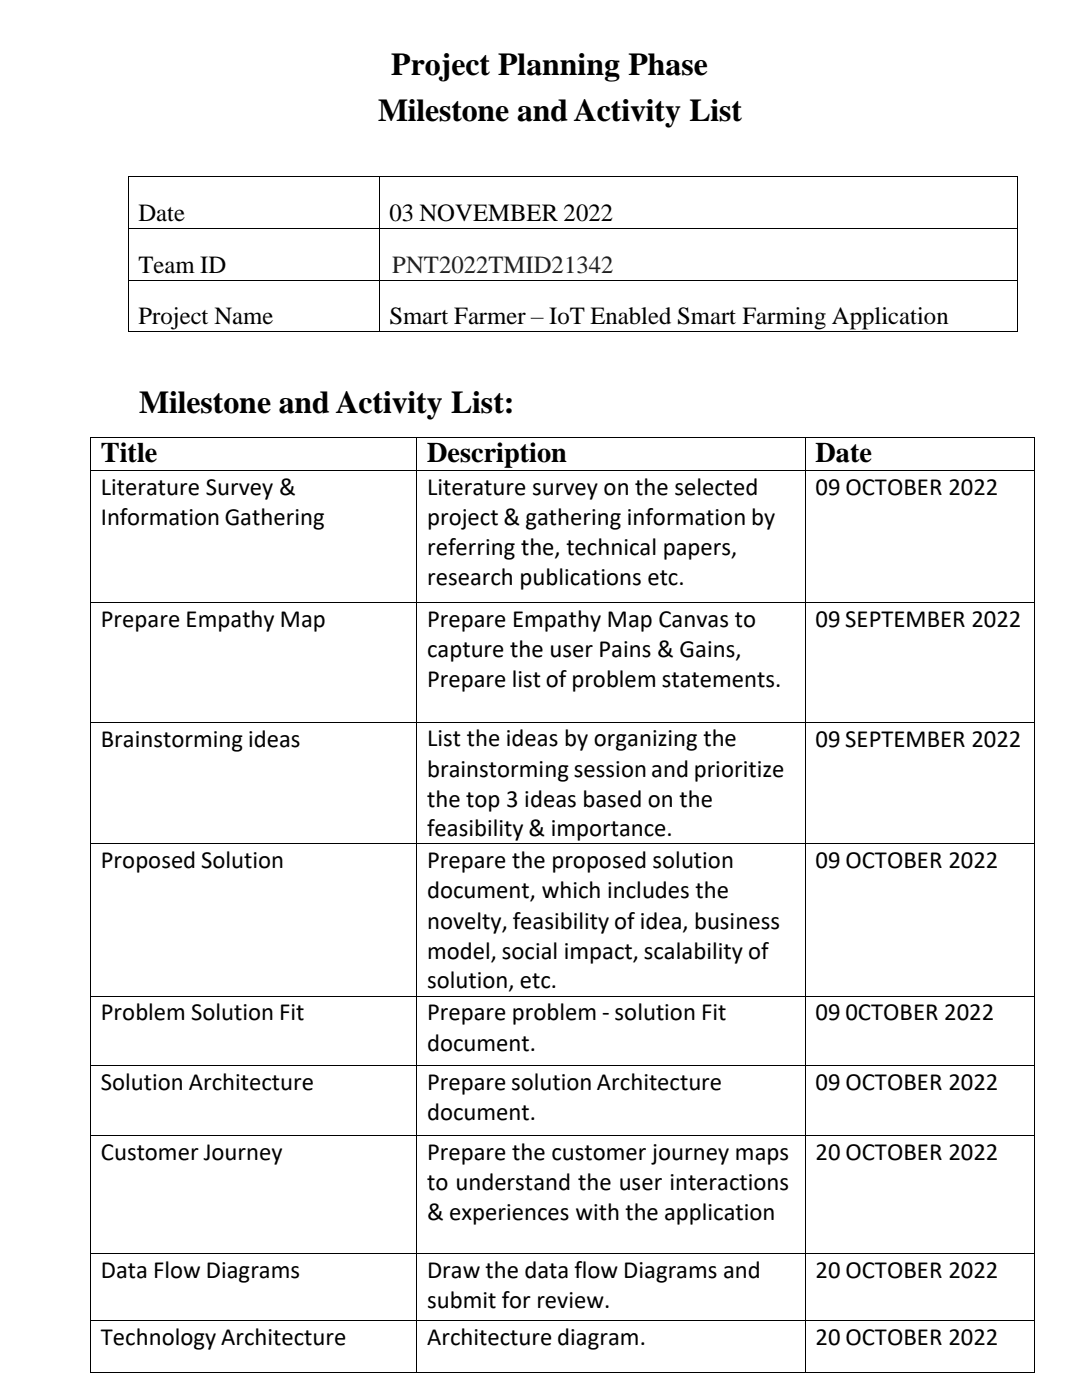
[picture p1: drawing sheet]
<svg xmlns="http://www.w3.org/2000/svg" width="216mm" height="279mm" viewBox="0 0 216 279" stroke-linecap="round" stroke-linejoin="round" font-family="sans-serif">
<defs><g id="words">
<g font-size="6.3">
<text x="78.1" y="15">Project Planning Phase</text>
<text x="75.4" y="24.2">Milestone and Activity List</text>
<text x="27.8" y="82.4">Milestone and Activity List:</text>
</g>
<g font-size="5.7">
<text x="20.1" y="92.3">Title</text>
<text x="85.2" y="92.3">Description</text>
<text x="162.7" y="92.3">Date</text>
</g>
<g font-size="4.9">
<text x="27.6" y="44.1">Date</text>
<text x="77.7" y="44.1">03 NOVEMBER 2022</text>
<text x="27.6" y="54.4">Team ID</text>
<text x="27.6" y="64.6">Project Name</text>
<text x="77.7" y="64.6">Smart Farmer – IoT Enabled Smart Farming Application</text>
<text x="20.1" y="98.8">Literature Survey &amp;</text>
<text x="85.2" y="98.7">Literature survey on the selected</text>
<text x="162.7" y="98.8">09 OCTOBER 2022</text>
<text x="20.1" y="104.8">Information Gathering</text>
<text x="85.2" y="104.8">project &amp; gathering information by</text>
<text x="85.2" y="110.8">referring the, technical papers,</text>
<text x="85.2" y="116.8">research publications etc.</text>
<text x="20.1" y="125.2">Prepare Empathy Map</text>
<text x="85.2" y="125.1">Prepare Empathy Map Canvas to</text>
<text x="162.7" y="125.2">09 SEPTEMBER 2022</text>
<text x="85.2" y="131.2">capture the user Pains &amp; Gains,</text>
<text x="85.2" y="137.2">Prepare list of problem statements.</text>
<text x="20.1" y="149">Brainstorming ideas</text>
<text x="85.2" y="149">List the ideas by organizing the</text>
<text x="162.7" y="149">09 SEPTEMBER 2022</text>
<text x="85.2" y="155">brainstorming session and prioritize</text>
<text x="85.2" y="161">the top 3 ideas based on the</text>
<text x="85.2" y="166.9">feasibility &amp; importance.</text>
<text x="20.1" y="173.3">Proposed Solution</text>
<text x="85.2" y="173.3">Prepare the proposed solution</text>
<text x="162.7" y="173.3">09 OCTOBER 2022</text>
<text x="85.2" y="179.3">document, which includes the</text>
<text x="85.2" y="185.3">novelty, feasibility of idea, business</text>
<text x="85.2" y="191.3">model, social impact, scalability of</text>
<text x="85.2" y="197.2">solution, etc.</text>
<text x="20.1" y="203.7">Problem Solution Fit</text>
<text x="85.2" y="203.6">Prepare problem - solution Fit</text>
<text x="162.7" y="203.7">09</text>
<text x="168.7" y="203.7">0CTOBER 2022</text>
<text x="85.2" y="209.7">document.</text>
<text x="20.1" y="217.5">Solution Architecture</text>
<text x="85.2" y="217.5">Prepare solution Architecture</text>
<text x="162.7" y="217.5">09 OCTOBER 2022</text>
<text x="85.2" y="223.5">document.</text>
<text x="20.1" y="231.5">Customer Journey</text>
<text x="85.2" y="231.4">Prepare the customer journey maps</text>
<text x="162.7" y="231.5">20 OCTOBER 2022</text>
<text x="85.2" y="237.4">to understand the user interactions</text>
<text x="85.2" y="243.5">&amp; experiences with the application</text>
<text x="20.1" y="255.1">Data Flow Diagrams</text>
<text x="85.2" y="255">Draw the data flow Diagrams and</text>
<text x="162.7" y="255.1">20 OCTOBER 2022</text>
<text x="85.2" y="261.1">submit for review.</text>
<text x="20.1" y="268.4">Technology Architecture</text>
<text x="85.2" y="268.4">Architecture diagram.</text>
<text x="162.7" y="268.4">20 OCTOBER 2022</text>
</g>
<text font-size="4.9" fill="#222" x="78.3" y="54.4">PNT2022TMID21342</text>
</g></defs>
<g fill="#000">
<path d="M25.5 35.2h.2v.2h-.2z" fill-rule="evenodd"/>
<path d="M25.5 35.2h.2v.2h-.2z" fill-rule="evenodd"/>
<path d="M75.6 35.2h.2v.2h-.2z" fill-rule="evenodd"/>
<path d="M203 35.2h.2v.2h-.2z" fill-rule="evenodd"/>
<path d="M203 35.2h.2v.2h-.2z" fill-rule="evenodd"/>
</g>
<path d="M25.6 35.4v10.2M25.7 35.3h49.9M75.7 35.4v10.2M75.8 35.3h127.2M203.1 35.4v10.2" fill="none" stroke="#000" stroke-width=".2"/>
<path d="M78.3 49.8h44.1v5.7h-44.1z" fill-rule="evenodd" fill="#fff"/>
<g fill="#000">
<path d="M25.5 45.6h.2v.1h-.2z" fill-rule="evenodd"/>
<path d="M25.5 56h.2v.1h-.2z" fill-rule="evenodd"/>
<path d="M75.6 45.6h.2v.1h-.2z" fill-rule="evenodd"/>
<path d="M75.6 56h.2v.1h-.2z" fill-rule="evenodd"/>
<path d="M203 45.6h.2v.1h-.2z" fill-rule="evenodd"/>
<path d="M203 56h.2v.1h-.2z" fill-rule="evenodd"/>
<path d="M25.5 66h.2v.2h-.2z" fill-rule="evenodd"/>
<path d="M25.5 66h.2v.2h-.2z" fill-rule="evenodd"/>
<path d="M75.6 66h.2v.2h-.2z" fill-rule="evenodd"/>
<path d="M203 66h.2v.2h-.2z" fill-rule="evenodd"/>
<path d="M203 66h.2v.2h-.2z" fill-rule="evenodd"/>
<path d="M17.9 87.3h.2v.1h-.2z" fill-rule="evenodd"/>
<path d="M17.9 87.3h.2v.1h-.2z" fill-rule="evenodd"/>
<path d="M17.9 93.8h.2v.2h-.2z" fill-rule="evenodd"/>
<path d="M83 87.3h.2v.1h-.2z" fill-rule="evenodd"/>
<path d="M83 93.8h.2v.2h-.2z" fill-rule="evenodd"/>
<path d="M160.6 87.3h.2v.1h-.2z" fill-rule="evenodd"/>
<path d="M160.6 93.8h.2v.2h-.2z" fill-rule="evenodd"/>
<path d="M206.3 87.3h.2v.1h-.2z" fill-rule="evenodd"/>
<path d="M206.3 87.3h.2v.1h-.2z" fill-rule="evenodd"/>
<path d="M206.3 93.8h.2v.2h-.2z" fill-rule="evenodd"/>
<path d="M17.9 120.3h.2v.1h-.2z" fill-rule="evenodd"/>
<path d="M83 120.3h.2v.1h-.2z" fill-rule="evenodd"/>
<path d="M160.6 120.3h.2v.1h-.2z" fill-rule="evenodd"/>
<path d="M206.3 120.3h.2v.1h-.2z" fill-rule="evenodd"/>
<path d="M17.9 144.1h.2v.2h-.2z" fill-rule="evenodd"/>
<path d="M83 144.1h.2v.2h-.2z" fill-rule="evenodd"/>
<path d="M160.6 144.1h.2v.2h-.2z" fill-rule="evenodd"/>
<path d="M206.3 144.1h.2v.2h-.2z" fill-rule="evenodd"/>
<path d="M17.9 168.3h.2v.2h-.2z" fill-rule="evenodd"/>
<path d="M83 168.3h.2v.2h-.2z" fill-rule="evenodd"/>
<path d="M160.6 168.3h.2v.2h-.2z" fill-rule="evenodd"/>
<path d="M206.3 168.3h.2v.2h-.2z" fill-rule="evenodd"/>
<path d="M17.9 198.7h.2v.2h-.2z" fill-rule="evenodd"/>
<path d="M83 198.7h.2v.2h-.2z" fill-rule="evenodd"/>
<path d="M160.6 198.7h.2v.2h-.2z" fill-rule="evenodd"/>
<path d="M206.3 198.7h.2v.2h-.2z" fill-rule="evenodd"/>
<path d="M17.9 212.6h.2v.2h-.2z" fill-rule="evenodd"/>
<path d="M83 212.6h.2v.2h-.2z" fill-rule="evenodd"/>
<path d="M160.6 212.6h.2v.2h-.2z" fill-rule="evenodd"/>
<path d="M206.3 212.6h.2v.2h-.2z" fill-rule="evenodd"/>
<path d="M17.9 226.5h.2v.2h-.2z" fill-rule="evenodd"/>
<path d="M83 226.5h.2v.2h-.2z" fill-rule="evenodd"/>
<path d="M160.6 226.5h.2v.2h-.2z" fill-rule="evenodd"/>
<path d="M206.3 226.5h.2v.2h-.2z" fill-rule="evenodd"/>
<path d="M17.9 250.2h.2v.1h-.2z" fill-rule="evenodd"/>
<path d="M83 250.2h.2v.1h-.2z" fill-rule="evenodd"/>
<path d="M160.6 250.2h.2v.1h-.2z" fill-rule="evenodd"/>
<path d="M206.3 250.2h.2v.1h-.2z" fill-rule="evenodd"/>
<path d="M17.9 263.5h.2v.1h-.2z" fill-rule="evenodd"/>
<path d="M17.9 273.8h.2v.2h-.2z" fill-rule="evenodd"/>
<path d="M17.9 273.8h.2v.2h-.2z" fill-rule="evenodd"/>
<path d="M83 263.5h.2v.1h-.2z" fill-rule="evenodd"/>
<path d="M83 273.8h.2v.2h-.2z" fill-rule="evenodd"/>
<path d="M160.6 263.5h.2v.1h-.2z" fill-rule="evenodd"/>
<path d="M160.6 273.8h.2v.2h-.2z" fill-rule="evenodd"/>
<path d="M206.3 263.5h.2v.1h-.2z" fill-rule="evenodd"/>
<path d="M206.3 273.8h.2v.2h-.2z" fill-rule="evenodd"/>
<path d="M206.3 273.8h.2v.2h-.2z" fill-rule="evenodd"/>
</g>
<g fill="none" stroke="#000" stroke-width=".2">
<path d="M25.6 45.7v10.3M25.6 56.1v9.9M25.7 45.6h49.9M25.7 56.1h49.9M75.7 45.7v10.3M75.7 56.1v9.9M75.8 45.6h127.2M75.8 56.1h127.2M203.1 45.7v10.3M203.1 56.1v9.9M25.7 66.1h49.9M75.8 66.1h127.2"/>
<path d="M18 87.4v6.4M18 94v26.3M18.1 87.3h64.9M18.1 93.9h64.9M83.1 87.4v6.4M83.1 94v26.3M83.2 87.3h77.4M83.2 93.9h77.4M160.7 87.4v6.4M160.7 94v26.3M160.8 87.3h45.5M160.8 93.9h45.5"/>
<path d="M206.4 87.4v6.4M206.4 94v26.3M18 120.4v23.7M18.1 120.3h64.9M83.1 120.4v23.7M83.2 120.3h77.4M160.7 120.4v23.7M160.8 120.3h45.5M206.4 120.4v23.7M18 144.3v24M18.1 144.2h64.9M83.1 144.3v24"/>
<path d="M83.2 144.2h77.4M160.7 144.3v24M160.8 144.2h45.5M206.4 144.3v24M18 168.5v30.2M18.1 168.4h64.9M83.1 168.5v30.2M83.2 168.4h77.4M160.7 168.5v30.2M160.8 168.4h45.5M206.4 168.5v30.2M18 198.9v13.7"/>
<path d="M18.1 198.8h64.9M83.1 198.9v13.7M83.2 198.8h77.4M160.7 198.9v13.7M160.8 198.8h45.5M206.4 198.9v13.7M18 212.8v13.7M18.1 212.7h64.9M83.1 212.8v13.7M83.2 212.7h77.4M160.7 212.8v13.7M160.8 212.7h45.5"/>
<path d="M206.4 212.8v13.7M18 226.7v23.5M18.1 226.6h64.9M83.1 226.7v23.5M83.2 226.6h77.4M160.7 226.7v23.5M160.8 226.6h45.5M206.4 226.7v23.5M18 250.3v13.2M18.1 250.3h64.9M83.1 250.3v13.2M83.2 250.3h77.4"/>
<path d="M160.7 250.3v13.2M160.8 250.3h45.5M206.4 250.3v13.2M18 263.6v10.2M18.1 263.5h64.9M18.1 273.9h64.9M83.1 263.6v10.2M83.2 263.5h77.4M83.2 273.9h77.4M160.7 263.6v10.2M160.8 263.5h45.5M160.8 273.9h45.5"/>
<path d="M206.4 263.6v10.2"/>
</g>
<use href="#words"/>
</svg>
